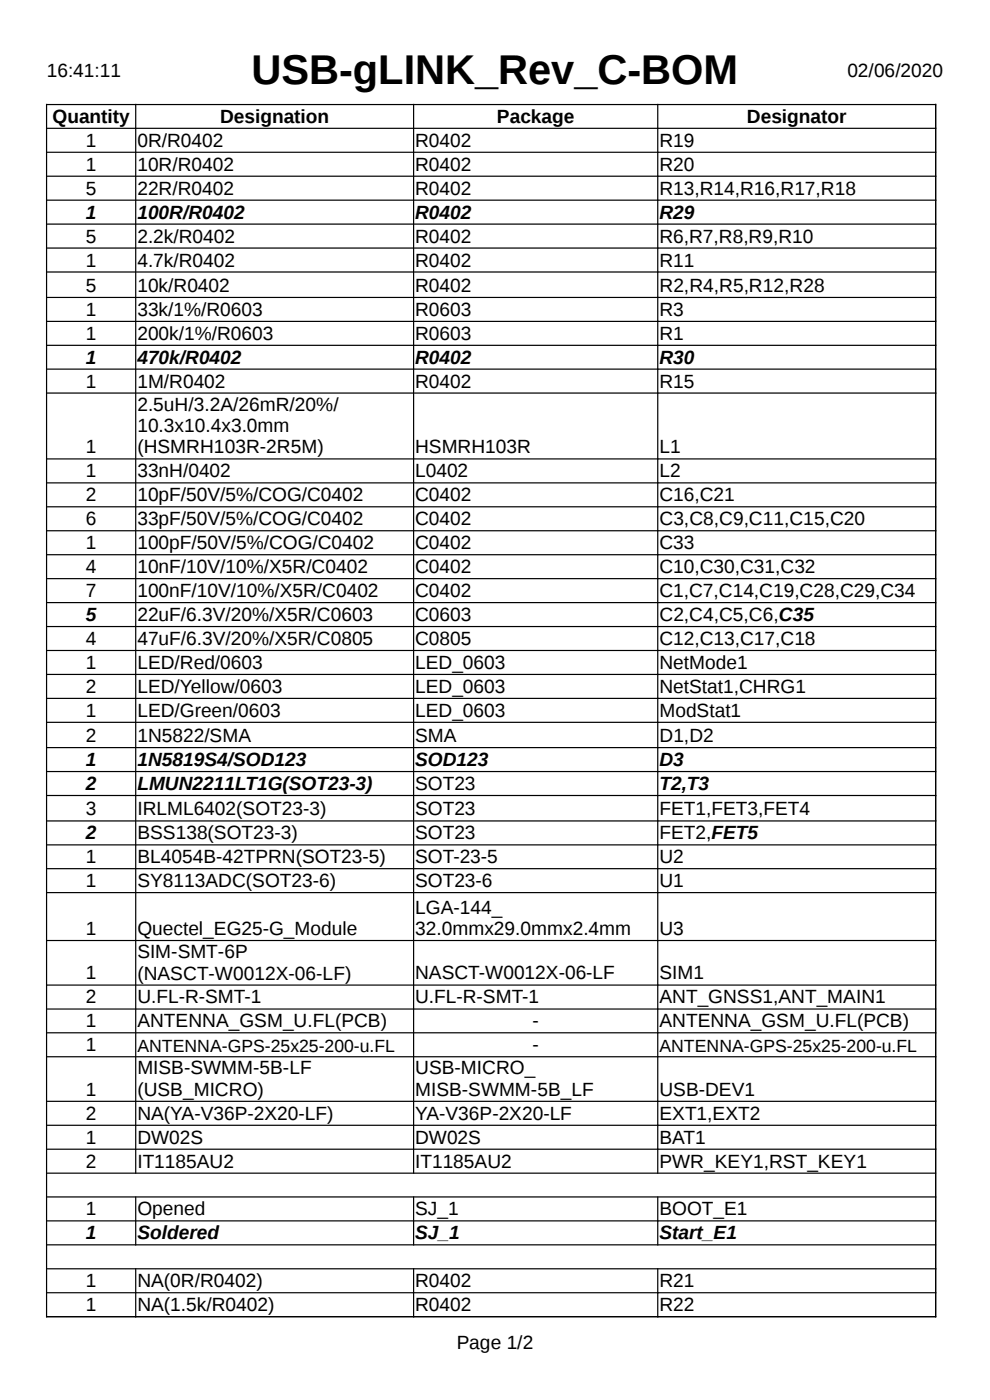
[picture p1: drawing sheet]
<svg xmlns="http://www.w3.org/2000/svg" width="210mm" height="297mm" viewBox="0 0 210 297" stroke-linecap="round" stroke-linejoin="round" font-family="sans-serif">
<defs><g id="words">
<text font-size="8.8" x="53.3" y="17.9">USB-gLINK_Rev_C-BOM</text>
<g font-size="4.1">
<text x="9.9" y="16.2">16:41:11</text>
<text x="179.7" y="16.2">02/06/2020</text>
<text x="11.1" y="26.1">Quantity</text>
<text x="46.7" y="26.1">Designation</text>
<text x="105.4" y="26.1">Package</text>
<text x="158.4" y="26.1">Designator</text>
<text x="18.2" y="31.1">1</text>
<text x="29.1" y="31.1">0R/R0402</text>
<text x="88.1" y="31.1">R0402</text>
<text x="139.9" y="31.1">R19</text>
<text x="18.2" y="36.2">1</text>
<text x="18.2" y="41.3">5</text>
<text x="29.1" y="36.2">10R/R0402</text>
<text x="29.1" y="41.3">22R/R0402</text>
<text x="88.1" y="36.2">R0402</text>
<text x="88.1" y="41.3">R0402</text>
<text x="139.9" y="36.2">R20</text>
<text x="139.9" y="41.3">R13,R14,R16,R17,R18</text>
<text x="18.2" y="46.4">1</text>
<text x="29.1" y="46.4">100R/R0402</text>
<text x="88.1" y="46.4">R0402</text>
<text x="139.9" y="46.4">R29</text>
<text x="18.2" y="51.5">5</text>
<text x="29.1" y="51.5">2.2k/R0402</text>
<text x="88.1" y="51.5">R0402</text>
<text x="139.9" y="51.5">R6,R7,R8,R9,R10</text>
<text x="18.2" y="56.5">1</text>
<text x="29.1" y="56.5">4.7k/R0402</text>
<text x="88.1" y="56.5">R0402</text>
<text x="139.9" y="56.5">R11</text>
<text x="18.2" y="61.9">5</text>
<text x="29.1" y="61.9">10k/R0402</text>
<text x="88.1" y="61.9">R0402</text>
<text x="139.9" y="61.9">R2,R4,R5,R12,R28</text>
<text x="18.2" y="67">1</text>
<text x="29.1" y="67">33k/1%/R0603</text>
<text x="88.1" y="67">R0603</text>
<text x="139.9" y="67">R3</text>
<text x="18.2" y="72.1">1</text>
<text x="18.2" y="77.1">1</text>
<text x="29.1" y="72.1">200k/1%/R0603</text>
<text x="29.1" y="77.1">470k/R0402</text>
<text x="88.1" y="72.1">R0603</text>
<text x="88.1" y="77.1">R0402</text>
<text x="139.9" y="72.1">R1</text>
<text x="139.9" y="77.1">R30</text>
<text x="18.2" y="82.2">1</text>
<text x="29.1" y="82.2">1M/R0402</text>
<text x="88.1" y="82.2">R0402</text>
<text x="139.9" y="82.2">R15</text>
<text x="29.1" y="87.1">2.5uH/3.2A/26mR/20%/</text>
<text x="29.1" y="91.7">10.3x10.4x3.0mm</text>
<text x="18.2" y="96.2">1</text>
<text x="18.2" y="101.3">1</text>
<text x="29.1" y="101.3">33nH/0402</text>
<text x="29.1" y="96.2">(HSMRH103R-2R5M)</text>
<text x="88.1" y="96.2">HSMRH103R</text>
<text x="88.1" y="101.3">L0402</text>
<text x="139.9" y="96.2">L1</text>
<text x="139.9" y="101.3">L2</text>
<text x="18.2" y="106.3">2</text>
<text x="29.1" y="106.3">10pF/50V/5%/COG/C0402</text>
<text x="88.1" y="106.3">C0402</text>
<text x="139.9" y="106.3">C16,C21</text>
<text x="18.2" y="111.4">6</text>
<text x="29.1" y="111.4">33pF/50V/5%/COG/C0402</text>
<text x="88.1" y="111.4">C0402</text>
<text x="139.9" y="111.5">C3,C8,C9,C11,C15,C20</text>
<text x="18.2" y="116.5">1</text>
<text x="29.1" y="116.5">100pF/50V/5%/COG/C0402</text>
<text x="88.1" y="116.5">C0402</text>
<text x="139.9" y="116.5">C33</text>
<text x="18.2" y="121.6">4</text>
<text x="29.1" y="121.6">10nF/10V/10%/X5R/C0402</text>
<text x="88.1" y="121.6">C0402</text>
<text x="139.9" y="121.6">C10,C30,C31,C32</text>
<text x="18.2" y="126.7">7</text>
<text x="18.2" y="131.7">5</text>
<text x="29.1" y="126.7">100nF/10V/10%/X5R/C0402</text>
<text x="29.1" y="131.7">22uF/6.3V/20%/X5R/C0603</text>
<text x="88.1" y="126.7">C0402</text>
<text x="88.1" y="131.7">C0603</text>
<text x="139.9" y="126.7">C1,C7,C14,C19,C28,C29,C34</text>
<text x="139.9" y="131.7">C2,C4,C5,C6,C35</text>
<text x="18.2" y="136.8">4</text>
<text x="29.1" y="136.8">47uF/6.3V/20%/X5R/C0805</text>
<text x="88.1" y="136.8">C0805</text>
<text x="139.9" y="136.8">C12,C13,C17,C18</text>
<text x="18.2" y="141.9">1</text>
<text x="29.1" y="141.9">LED/Red/0603</text>
<text x="88.1" y="141.9">LED_0603</text>
<text x="139.9" y="141.9">NetMode1</text>
<text x="18.2" y="147">2</text>
<text x="29.1" y="147">LED/Yellow/0603</text>
<text x="88.1" y="147">LED_0603</text>
<text x="139.9" y="147">NetStat1,CHRG1</text>
<text x="18.2" y="152.1">1</text>
<text x="29.1" y="152.1">LED/Green/0603</text>
<text x="88.1" y="152.1">LED_0603</text>
<text x="139.9" y="152.1">ModStat1</text>
<text x="18.2" y="157.4">2</text>
<text x="29.1" y="157.4">1N5822/SMA</text>
<text x="88.1" y="157.4">SMA</text>
<text x="139.9" y="157.4">D1,D2</text>
<text x="18.2" y="162.5">1</text>
<text x="18.2" y="167.6">2</text>
<text x="29.1" y="162.5">1N5819S4/SOD123</text>
<text x="29.1" y="167.6">LMUN2211LT1G(SOT23-3)</text>
<text x="88.1" y="162.5">SOD123</text>
<text x="88.1" y="167.6">SOT23</text>
<text x="139.9" y="162.5">D3</text>
<text x="139.9" y="167.6">T2,T3</text>
<text x="18.2" y="173">3</text>
<text x="29.1" y="173">IRLML6402(SOT23-3)</text>
<text x="88.1" y="173">SOT23</text>
<text x="139.9" y="173">FET1,FET3,FET4</text>
<text x="18.2" y="178">2</text>
<text x="29.1" y="178">BSS138(SOT23-3)</text>
<text x="88.1" y="178">SOT23</text>
<text x="139.9" y="178.1">FET2,FET5</text>
<text x="18.2" y="183.1">1</text>
<text x="29.1" y="183.1">BL4054B-42TPRN(SOT23-5)</text>
<text x="88.1" y="183.1">SOT-23-5</text>
<text x="139.9" y="183.1">U2</text>
<text x="18.2" y="188.2">1</text>
<text x="29.1" y="188.2">SY8113ADC(SOT23-6)</text>
<text x="88.1" y="188.2">SOT23-6</text>
<text x="139.9" y="188.2">U1</text>
<text x="88.1" y="193.8">LGA-144_</text>
<text x="18.2" y="198.4">1</text>
<text x="29.1" y="198.4">Quectel_EG25-G_Module</text>
<text x="29.1" y="203.3">SIM-SMT-6P</text>
<text x="88.1" y="198.4">32.0mmx29.0mmx2.4mm</text>
<text x="139.9" y="198.4">U3</text>
<text x="18.2" y="207.8">1</text>
<text x="29.1" y="207.8">(NASCT-W0012X-06-LF)</text>
<text x="88.1" y="207.8">NASCT-W0012X-06-LF</text>
<text x="139.9" y="207.8">SIM1</text>
<text x="18.2" y="212.9">2</text>
<text x="29.1" y="212.9">U.FL-R-SMT-1</text>
<text x="88.1" y="212.9">U.FL-R-SMT-1</text>
<text x="139.9" y="212.9">ANT_GNSS1,ANT_MAIN1</text>
<text x="18.2" y="217.9">1</text>
<text x="29.1" y="217.9">ANTENNA_GSM_U.FL(PCB)</text>
<text x="113" y="217.9">-</text>
<text x="139.9" y="217.9">ANTENNA_GSM_U.FL(PCB)</text>
<text x="18.2" y="223">1</text>
<text x="29.1" y="227.9">MISB-SWMM-5B-LF</text>
<text x="88.1" y="227.9">USB-MICRO_</text>
<text x="113" y="223">-</text>
<text x="18.2" y="232.4">1</text>
<text x="29.1" y="232.5">(USB_MICRO)</text>
<text x="88.1" y="232.5">MISB-SWMM-5B_LF</text>
<text x="139.9" y="232.4">USB-DEV1</text>
<text x="18.2" y="237.5">2</text>
<text x="29.1" y="237.5">NA(YA-V36P-2X20-LF)</text>
<text x="88.1" y="237.5">YA-V36P-2X20-LF</text>
<text x="139.9" y="237.5">EXT1,EXT2</text>
<text x="18.2" y="242.6">1</text>
<text x="29.1" y="242.6">DW02S</text>
<text x="88.1" y="242.6">DW02S</text>
<text x="139.9" y="242.6">BAT1</text>
<text x="18.2" y="247.7">2</text>
<text x="29.1" y="247.7">IT1185AU2</text>
<text x="88.1" y="247.7">IT1185AU2</text>
<text x="139.9" y="247.7">PWR_KEY1,RST_KEY1</text>
<text x="18.2" y="257.8">1</text>
<text x="29.1" y="257.8">Opened</text>
<text x="88.1" y="257.8">SJ_1</text>
<text x="139.9" y="257.8">BOOT_E1</text>
<text x="18.2" y="262.9">1</text>
<text x="29.1" y="262.9">Soldered</text>
<text x="88.1" y="262.9">SJ_1</text>
<text x="139.9" y="262.9">Start_E1</text>
<text x="18.2" y="273.1">1</text>
<text x="29.1" y="273.1">NA(0R/R0402)</text>
<text x="88.1" y="273.1">R0402</text>
<text x="139.9" y="273.1">R21</text>
<text x="18.2" y="278.2">1</text>
<text x="29.1" y="278.2">NA(1.5k/R0402)</text>
<text x="88.1" y="278.2">R0402</text>
<text x="139.9" y="278.2">R22</text>
<text x="96.9" y="286.1">Page 1/2</text>
</g>
<g font-size="3.7">
<text x="29.1" y="223.1">ANTENNA-GPS-25x25-200-u.FL</text>
<text x="139.9" y="223.1">ANTENNA-GPS-25x25-200-u.FL</text>
</g>
</g></defs>
<g fill="none" stroke="#000" stroke-width=".25">
<path d="M9.8 22.2h188.8M9.8 27.2h188.8M9.8 32.3h188.8M9.8 37.4h188.8M9.9 22v257.5M28.8 22v227M87.7 22v227M139.5 22v227M198.5 22v257.5M9.8 42.5h188.8M9.8 47.5h188.8M9.8 52.6h188.8"/>
<path d="M9.8 57.7h188.8M9.8 63.1h188.8M9.8 68.2h188.8M9.8 73.3h188.8M9.8 78.3h188.8M9.8 83.4h188.8M9.8 97.4h188.8M9.8 102.4h188.8M9.8 107.5h188.8M9.8 112.6h188.8M9.8 117.7h188.8M9.8 122.8h188.8"/>
<path d="M9.8 127.8h188.8M9.8 132.9h188.8M9.8 138h188.8M9.8 143.1h188.8M9.8 148.2h188.8M9.8 153.2h188.8M9.8 158.6h188.8M9.8 163.7h188.8M9.8 168.8h188.8M9.8 174.2h188.8M9.8 179.2h188.8M9.8 184.3h188.8"/>
<path d="M9.8 189.4h188.8M9.8 199.5h188.8M9.8 209h188.8M9.8 214.1h188.8M9.8 219.1h188.8M9.8 224.2h188.8M9.8 233.6h188.8M9.8 238.7h188.8M9.8 243.8h188.8M9.8 248.9h188.8M9.8 253.9h188.8M9.8 259h188.8"/>
<path d="M28.8 253.8v10.4M87.7 253.8v10.4M139.5 253.8v10.4M9.8 264.1h188.8M9.8 269.2h188.8M9.8 274.2h188.8M9.8 279.3h188.8M28.8 269v10.5M87.7 269v10.5M139.5 269v10.5"/>
</g>
<use href="#words"/>
</svg>
